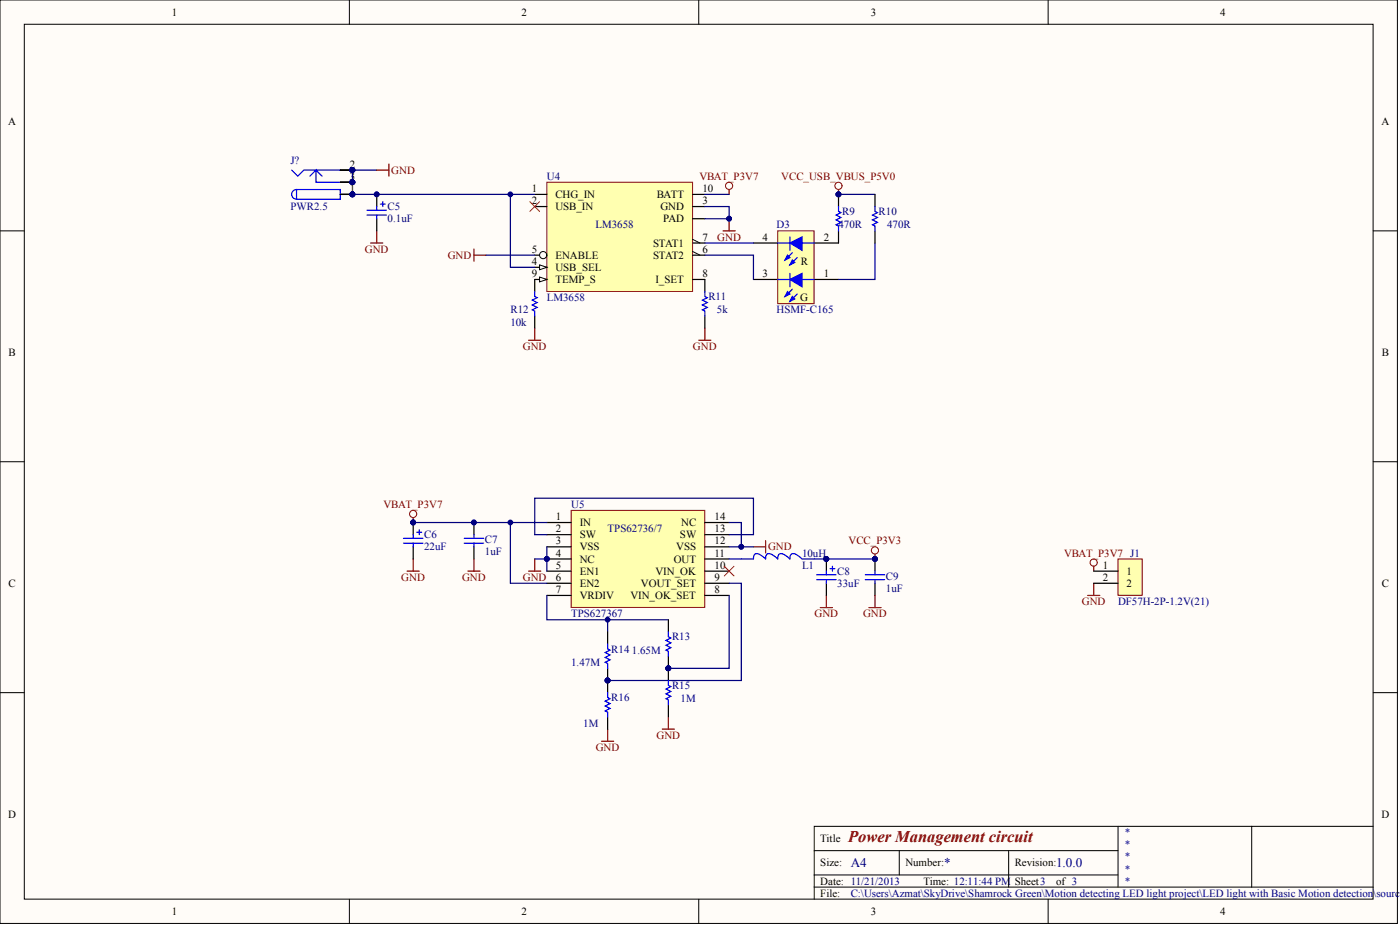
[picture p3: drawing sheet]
<svg xmlns="http://www.w3.org/2000/svg" width="243mm" height="161mm" viewBox="0 0 243 161" stroke-linecap="round" stroke-linejoin="round" font-family="sans-serif">
<defs><g id="words">
<text font-size="2.9" fill="#800000" x="147.5" y="146.3">Power Management circuit</text>
<g font-size="2.3" fill="#000080">
<text x="147.9" y="150.7">A4</text>
<text x="164.2" y="150.7">*</text>
<text x="183.6" y="150.7">1.0.0</text>
</g>
<g font-size="1.9">
<text x="29.9" y="2.7">1</text>
<text x="90.6" y="2.7">2</text>
<text x="151.4" y="2.7">3</text>
<text x="212.1" y="2.7">4</text>
<text x="1.4" y="21.7">A</text>
<text x="240.2" y="21.7">A</text>
<text x="60.9" y="29.1">2</text>
<text x="60.9" y="33.4">1</text>
<text x="60.9" y="31.2">3</text>
<text x="92.4" y="33.4">1</text>
<text x="92.4" y="35.5">2</text>
<text x="96.6" y="34.4">CHG_IN</text>
<text x="114.2" y="34.4">BATT</text>
<text x="122.1" y="35.5">3</text>
<text x="122.1" y="33.4">10</text>
<text x="96.6" y="36.5">USB_IN</text>
<text x="114.8" y="36.5">GND</text>
<text x="115.3" y="38.6">PAD</text>
<text x="122.1" y="41.8">7</text>
<text x="132.6" y="41.8">4</text>
<text x="143.3" y="41.8">2</text>
<text x="92.4" y="46">4</text>
<text x="92.4" y="43.9">5</text>
<text x="96.6" y="47.1">USB_SEL</text>
<text x="96.6" y="45">ENABLE</text>
<text x="113.6" y="45">STAT2</text>
<text x="113.6" y="42.9">STAT1</text>
<text x="122.1" y="43.9">6</text>
<text x="139.2" y="46">R</text>
<text x="92.4" y="48.1">9</text>
<text x="96.6" y="49.2">TEMP_S</text>
<text x="114" y="49.2">I_SET</text>
<text x="122.1" y="48.1">8</text>
<text x="132.6" y="48.1">3</text>
<text x="139.1" y="52.4">G</text>
<text x="143.3" y="48.1">1</text>
<text x="1.5" y="61.9">B</text>
<text x="240.2" y="61.9">B</text>
<text x="96.7" y="90.4">1</text>
<text x="96.7" y="92.5">2</text>
<text x="96.7" y="94.6">3</text>
<text x="100.8" y="91.4">IN</text>
<text x="100.8" y="93.5">SW</text>
<text x="100.8" y="95.6">VSS</text>
<text x="117.6" y="95.6">VSS</text>
<text x="118.2" y="93.5">SW</text>
<text x="118.4" y="91.4">NC</text>
<text x="124.2" y="94.6">12</text>
<text x="124.2" y="92.5">13</text>
<text x="124.2" y="90.4">14</text>
<text x="1.5" y="102">C</text>
<text x="96.7" y="96.7">4</text>
<text x="96.7" y="98.8">5</text>
<text x="96.7" y="100.9">6</text>
<text x="100.8" y="97.7">NC</text>
<text x="100.8" y="99.9">EN1</text>
<text x="100.8" y="102">EN2</text>
<text x="111.4" y="102">VOUT_SET</text>
<text x="114" y="99.9">VIN_OK</text>
<text x="117.1" y="97.7">OUT</text>
<text x="124.2" y="100.9">9</text>
<text x="124.2" y="98.8">10</text>
<text x="124.2" y="96.7">11</text>
<text x="191.7" y="98.8">1</text>
<text x="191.7" y="100.9">2</text>
<text x="195.9" y="99.9">1</text>
<text x="195.9" y="102">2</text>
<text x="240.2" y="102">C</text>
<text x="96.7" y="103">7</text>
<text x="100.8" y="104.1">VRDIV</text>
<text x="109.6" y="104.1">VIN_OK_SET</text>
<text x="124.2" y="103">8</text>
<text x="1.4" y="142.1">D</text>
<text x="240.2" y="142.1">D</text>
<text x="142.6" y="146.3">Title</text>
<text x="142.6" y="150.5">Size:</text>
<text x="142.6" y="153.7">Date: 11/21/2013</text>
<text x="142.6" y="155.8">File:</text>
<text x="157.4" y="150.5">Number:</text>
<text x="160.6" y="153.7">Time: 12:11:44 PM</text>
<text x="176.4" y="150.5">Revision:</text>
<text x="176.4" y="153.7">Sheet3</text>
<text x="183.6" y="153.7">of 3</text>
<text x="29.9" y="159">1</text>
<text x="90.6" y="159">2</text>
<text x="151.4" y="159">3</text>
<text x="212.1" y="159">4</text>
</g>
<g font-size="1.9" fill="#000080">
<text x="50.5" y="28.5">J?</text>
<text x="95.1" y="31.2">U4</text>
<text x="50.5" y="36.5">PWR2.5</text>
<text x="67.4" y="38.6">0.1uF</text>
<text x="67.4" y="36.5">C5</text>
<text x="103.5" y="39.7">LM3658</text>
<text x="135" y="39.7">D3</text>
<text x="145.8" y="39.7">470R</text>
<text x="146.4" y="37.4">R9</text>
<text x="152.8" y="37.4">R10</text>
<text x="154.2" y="39.7">470R</text>
<text x="95.1" y="52.4">LM3658</text>
<text x="123.2" y="52.1">R11</text>
<text x="88.7" y="56.6">10k</text>
<text x="88.7" y="54.5">R12</text>
<text x="124.7" y="54.5">5k</text>
<text x="135" y="54.5">HSMF-C165</text>
<text x="99.3" y="88.2">U5</text>
<text x="73.7" y="95.6">22uF</text>
<text x="73.7" y="93.5">C6</text>
<text x="84.3" y="94.4">C7</text>
<text x="105.6" y="92.5">TPS62736/7</text>
<text x="84.3" y="96.5">1uF</text>
<text x="139.5" y="96.7">10uH</text>
<text x="139.5" y="98.8">L1</text>
<text x="145.6" y="102">33uF</text>
<text x="145.6" y="99.9">C8</text>
<text x="154" y="100.7">C9</text>
<text x="99.3" y="107.2">TPS627367</text>
<text x="154" y="102.8">1uF</text>
<text x="194.4" y="105.1">DF57H-2P-1.2V(21)</text>
<text x="106.3" y="113.4">R14</text>
<text x="109.9" y="113.6">1.65M</text>
<text x="116.8" y="111.3">R13</text>
<text x="99.3" y="115.7">1.47M</text>
<text x="116.8" y="119.7">R15</text>
<text x="106.3" y="121.8">R16</text>
<text x="118.3" y="122">1M</text>
<text x="101.4" y="126.2">1M</text>
<text x="195.4" y="145.2">*</text>
<text x="195.4" y="147.4">*</text>
<text x="195.4" y="149.5">*</text>
<text x="147.9" y="155.8">C:\Users\Azmat\SkyDrive\Shamrock Green\Motion detecting LED light project\LED light with Basic Motion detection\source</text>
<text x="195.4" y="151.6">*</text>
<text x="195.4" y="153.7">*</text>
</g>
<g font-size="1.9" fill="#800000">
<text x="68" y="30.2">GND</text>
<text x="121.6" y="31.2">VBAT_P3V7</text>
<text x="135.8" y="31.2">VCC_USB_VBUS_P5V0</text>
<text x="124.7" y="41.8">GND</text>
<text x="63.4" y="43.9">GND</text>
<text x="77.8" y="45">GND</text>
<text x="90.9" y="60.8">GND</text>
<text x="120.5" y="60.8">GND</text>
<text x="66.7" y="88.2">VBAT_P3V7</text>
<text x="133.5" y="95.6">GND</text>
<text x="147.5" y="94.6">VCC_P3V3</text>
<text x="69.8" y="100.9">GND</text>
<text x="80.3" y="100.9">GND</text>
<text x="90.9" y="100.9">GND</text>
<text x="185" y="96.7">VBAT_P3V7 J1</text>
<text x="141.6" y="107.2">GND</text>
<text x="150.1" y="107.2">GND</text>
<text x="188.1" y="105.1">GND</text>
<text x="103.6" y="130.5">GND</text>
<text x="114.1" y="128.4">GND</text>
</g>
</g></defs>
<g fill="#fffcf8" stroke="#000" stroke-width=".17">
<path d="M0 0h243v160.4h-243z"/>
<path d="M4.2 4.2h234.5v152h-234.5z"/>
</g>
<g fill="none" stroke="#000" stroke-width=".17">
<path d="M60.7 0v4.2M121.5 0v4.2M182.2 0v4.2M0 40.1h4.2M238.8 40.1h4.2M0 80.2h4.2M238.8 80.2h4.2M0 120.3h4.2M238.8 120.3h4.2M60.7 156.2v4.2M121.5 156.2v4.2M141.6 147.8h52.8"/>
<path d="M141.6 154.1h97.2M141.6 152h52.8M156.4 147.8v4.2M175.4 147.8v6.3M182.2 156.2v4.2M194.4 143.6v10.5M217.6 143.6h-76v12.6M238.8 143.6h-21.2v10.5"/>
</g>
<path d="M99.3 88.7h23.2v16.8h-23.2z" fill="#ffffb0" stroke="#800000" stroke-width=".17"/>
<g fill="none" stroke="#000" stroke-width=".21">
<path d="M95.1 90.8h4.2M95.1 92.9h4.2M95.1 95h4.2M95.1 97.1h4.2M95.1 99.2h4.2M122.6 90.8h4.2M122.6 92.9h4.2M122.6 95h4.2M122.6 97.1h4.2M122.6 99.2h4.2M95.1 101.3h4.2M95.1 103.4h4.2"/>
<path d="M122.6 101.3h4.2M122.6 103.4h4.2"/>
</g>
<g fill="#000080" stroke="#000080" stroke-width=".17">
<circle cx="95.1" cy="97.1" r=".41"/>
<circle cx="71.8" cy="90.8" r=".41"/>
<circle cx="128.9" cy="95" r=".41"/>
<circle cx="105.6" cy="118.2" r=".41"/>
<circle cx="116.2" cy="116.1" r=".41"/>
<circle cx="105.6" cy="107.7" r=".41"/>
<circle cx="88.7" cy="90.8" r=".41"/>
<circle cx="143.7" cy="97.1" r=".41"/>
<circle cx="152.1" cy="97.1" r=".41"/>
</g>
<circle cx="71.8" cy="89.3" r=".62" fill="none" stroke="#800000" stroke-width=".17"/>
<g fill="none" stroke="#800000" stroke-width=".21">
<path d="M70.8 99.2h2.1M71.8 89.9v.9M71.8 97.1v2.1M91.9 99.2h2.1M93 97.1v2.1M131 95h2.1M133.1 93.9v2.2M142.6 105.6h2.1M143.7 103.4v2.2M104.6 128.8h2.1M105.6 126.7v2.1M115.2 126.7h2.1"/>
<path d="M116.2 124.6v2.1"/>
</g>
<path d="M71.8 90.8h23.3M88.7 90.8v10.5h6.4M93 97.1h2.1M95.1 92.9h-2.1v-6.3h38v6.3h-4.2M95.1 95v4.2M126.8 90.8h2.1v4.2h-2.1M128.9 95h2.1M143.7 97.1h8.4M95.1 103.4v4.3h21.1M105.6 107.7v2.1M126.8 101.3h2.1v16.9h-23.3M126.8 103.4v12.7h-10.6" fill="none" stroke="#000080" stroke-width=".21"/>
<path d="M128.9 97.1h2.1a.71 .71 0 0 1 .3-.9 .71 .71 0 0 1 .9 .2l.9 .7a.71 .71 0 0 1 .3-.9 .71 .71 0 0 1 1 .2l.8 .7a.71 .71 0 0 1 .4-.9 .71 .71 0 0 1 .9 .2l.8 .7a.71 .71 0 0 1 .4-.9 .71 .71 0 0 1 .9 .2l.9 .7h2.1" fill="none" stroke="#00f" stroke-width=".21"/>
<path d="M126.8 97.1h2.1M141.6 97.1h2.1" fill="none" stroke="#0000bf" stroke-width=".21"/>
<path d="M95.1 31.7h25.3v18.9h-25.3z" fill="#ffffb0" stroke="#800000" stroke-width=".17"/>
<path d="M93 33.8h2.1M93 35.9h2.1M120.4 35.9h2.2M93 46.4h2.1" fill="none" stroke="#000" stroke-width=".21"/>
<path d="M93.8 46l1.3 .4-1.3 .5z" fill="#fffcf8" stroke="#000" stroke-width=".17"/>
<path d="M93 44.3h2.1" fill="none" stroke="#000" stroke-width=".21"/>
<circle cx="94.4" cy="44.3" r=".62" fill="#fffcf8" stroke="#000" stroke-width=".17"/>
<path d="M93 48.6h2.1M120.4 44.3h2.2M120.4 42.2h2.2M120.4 48.6h2.2" fill="none" stroke="#000" stroke-width=".21"/>
<path d="M120.4 43.7l1.3 .6M120.4 41.6l1.3 .6" fill="none" stroke="#000" stroke-width=".17"/>
<path d="M93.8 48.1l1.3 .5-1.3 .4z" fill="#fffcf8" stroke="#000" stroke-width=".17"/>
<path d="M120.4 33.8h2.2M120.4 38h2.2" fill="none" stroke="#000" stroke-width=".21"/>
<path d="M126.8 32.9v.9M126.8 38v2.1M82.4 43.3v2.1M82.4 44.3h2.1M91.9 59.1h2.1M93 57v2.1M121.5 59.1h2.1M122.6 57v2.1M125.7 40.1h2.1" fill="none" stroke="#800000" stroke-width=".21"/>
<circle cx="126.8" cy="38" r=".41" fill="#000080" stroke="#000080" stroke-width=".17"/>
<path d="M122.6 35.9h4.2v2.1h-4.2M122.6 33.8h4.2" fill="none" stroke="#000080" stroke-width=".21"/>
<circle cx="126.8" cy="32.3" r=".62" fill="none" stroke="#800000" stroke-width=".17"/>
<path d="M135.2 40.1h6.3v12.7h-6.3z" fill="#ffffb0" stroke="#800000" stroke-width=".17"/>
<path d="M65.5 33.8v2.1M65.5 38v2.1M93 48.6v2.1M93 54.9v2.1M131 48.6h4.2M131 42.2h4.2M141.6 48.6h4.2M141.6 42.2h4.2M71.8 90.8v2.1M71.8 95v2.1M143.7 97.1v2.1M143.7 101.3v2.1" fill="none" stroke="#000" stroke-width=".21"/>
<g fill="none" stroke="#00f" stroke-width=".21">
<path d="M63.8 36.5h3.4M63.8 37.4h3.4M65.5 35.9v.6M65.5 37.4v.6M66.1 35.5h.9M66.6 35v.9M93 50.7v.8l.4 .2-.9 .4 .9 .5-.9 .4 .9 .4-.9 .4 .5 .2v.9M135.2 48.6h2.1M135.2 42.2h2.1M137.3 41.2v2.3M137.3 47.5v2.3M137.8 50.2l-1.3 1.3"/>
<path d="M137.8 43.9l-1.3 1.3M138.6 51.1l-1.3 1.3M138.6 44.8l-1.3 1.2M139.5 48.6h2.1M139.5 42.2h2.1M70.1 93.5h3.4M70.1 94.4h3.4M71.8 92.9v.6M71.8 94.4v.6M72.5 92.5h.8M72.9 92v.9M142 99.9h3.4"/>
<path d="M143.7 99.2v.7M144.3 98.8h.9M144.7 98.4v.8M142 100.7h3.4M143.7 100.7v.6"/>
</g>
<g fill="#00f" stroke="#00f" stroke-width=".21">
<path d="M136.9 50.7l.4 .4-.8 .4z"/>
<path d="M137.8 51.5l.4 .4-.9 .5z"/>
<path d="M137.3 48.6l2.2-1.1v2.3z"/>
<path d="M136.9 44.3l.4 .5-.8 .4z"/>
<path d="M137.8 45.2l.4 .4-.9 .4z"/>
<path d="M137.3 42.2l2.2-1v2.3z"/>
</g>
<path d="M145.8 33.8h6.3M122.6 44.3h8.4v4.3M122.6 42.2h8.4M152.1 42.2v6.4h-6.3" fill="none" stroke="#000080" stroke-width=".21"/>
<g fill="none" stroke="#800000" stroke-width=".17">
<circle cx="145.8" cy="32.3" r=".62"/>
<circle cx="190.2" cy="97.7" r=".62"/>
</g>
<path d="M145.8 32.9v.9M64.4 42.2h2.2M65.5 40.1v2.1M190.2 98.4v.8M189.1 103.4h2.1M190.2 101.3v2.1" fill="none" stroke="#800000" stroke-width=".21"/>
<g fill="#000080" stroke="#000080" stroke-width=".17">
<circle cx="145.8" cy="33.8" r=".41"/>
<circle cx="65.5" cy="33.8" r=".41"/>
<circle cx="71.8" cy="90.8" r=".41"/>
<circle cx="143.7" cy="97.1" r=".41"/>
</g>
<path d="M194.4 97.1h4.2v6.3h-4.2z" fill="#ffffb0" stroke="#800000" stroke-width=".17"/>
<g fill="none" stroke="#000" stroke-width=".21">
<path d="M59.2 33.8h2.1M59.2 29.6h2.1M59.2 31.7h2.1M145.8 33.8v2.1M152.1 33.8v2.1M122.6 48.6v2.1M122.6 54.9v2.1M145.8 40.1v2.1M152.1 40.1v2.1M82.4 90.8v2.1M82.4 95v2.1M152.1 97.1v2.1"/>
<path d="M190.2 99.2h4.2M105.6 109.8v2.1M105.6 116.1v4.2M116.2 107.7v2.1M116.2 114v4.2M152.1 101.3v2.1M190.2 101.3h4.2M105.6 124.6v2.1M116.2 122.4v2.2"/>
</g>
<g fill="#000080" stroke="#000080" stroke-width=".17">
<circle cx="145.8" cy="33.8" r=".41"/>
<circle cx="152.1" cy="97.1" r=".41"/>
<circle cx="82.4" cy="90.8" r=".41"/>
<circle cx="105.6" cy="118.2" r=".41"/>
<circle cx="116.2" cy="116.1" r=".41"/>
<circle cx="61.3" cy="33.8" r=".41"/>
<circle cx="61.3" cy="29.5" r=".41"/>
<circle cx="61.3" cy="31.7" r=".41"/>
<circle cx="88.7" cy="33.8" r=".41"/>
</g>
<g fill="none" stroke="#00f" stroke-width=".21">
<path d="M50.7 29.6l1.1 1 1-1h6.4M51.6 32.9h7.6v1.7h-7.6zM51.6 32.9a.83 .83 0 0 0-.9 .9 .83 .83 0 0 0 .9 .8M53.9 30.6l1-1v2.1h4.3M54.9 29.6l1.1 1M145.8 35.9v.8l.4 .2-.8 .5 .8 .4-.8 .4 .8 .4-.8 .5 .4 .2v.8M152.1 35.9v.8l.5 .2-.9 .5 .9 .4-.9 .4 .9 .4-.9 .5 .4 .2v.8M122.6 50.7v.8l.4 .2-.9 .4 .9 .5-.9 .4 .9 .4-.9 .4 .5 .2v.9M80.7 94.4h3.4M80.7 93.5h3.4M82.4 92.9v.6M82.4 94.4v.6"/>
<path d="M150.4 99.9h3.4M152.1 99.2v.7M105.6 111.9v.8l.5 .2-.9 .5 .9 .4-.9 .4 .9 .4-.9 .5 .4 .2v.8M116.2 109.8v.8l.4 .2-.8 .5 .8 .4-.8 .4 .8 .4-.8 .4 .4 .3v.8M116.2 118.2v.9l.4 .2-.8 .4 .8 .4-.8 .4 .8 .5-.8 .4 .4 .2v.8M150.4 100.7h3.4M152.1 100.7v.6M105.6 120.3v.9l.5 .2-.9 .4 .9 .4-.9 .5 .9 .4-.9 .4 .4 .2v.9"/>
</g>
<path d="M65.5 29.6h2.1M67.6 28.5v2.1M81.3 99.2h2.2M82.4 97.1v2.1M152.1 96.3v.8M151.1 105.6h2.1M152.1 103.4v2.2" fill="none" stroke="#800000" stroke-width=".21"/>
<path d="M92.1 35l1.7 1.7M93.8 35l-1.7 1.7M125.9 98.4l1.7 1.7M127.6 98.4l-1.7 1.7" fill="none" stroke="#f00" stroke-width=".17"/>
<path d="M61.3 33.8h31.7M65.5 29.6h-4.2v2.1M88.7 33.8v12.6h4.3M84.5 44.3h8.5" fill="none" stroke="#000080" stroke-width=".21"/>
<circle cx="152.1" cy="95.6" r=".62" fill="none" stroke="#800000" stroke-width=".17"/>
<use href="#words"/>
</svg>
